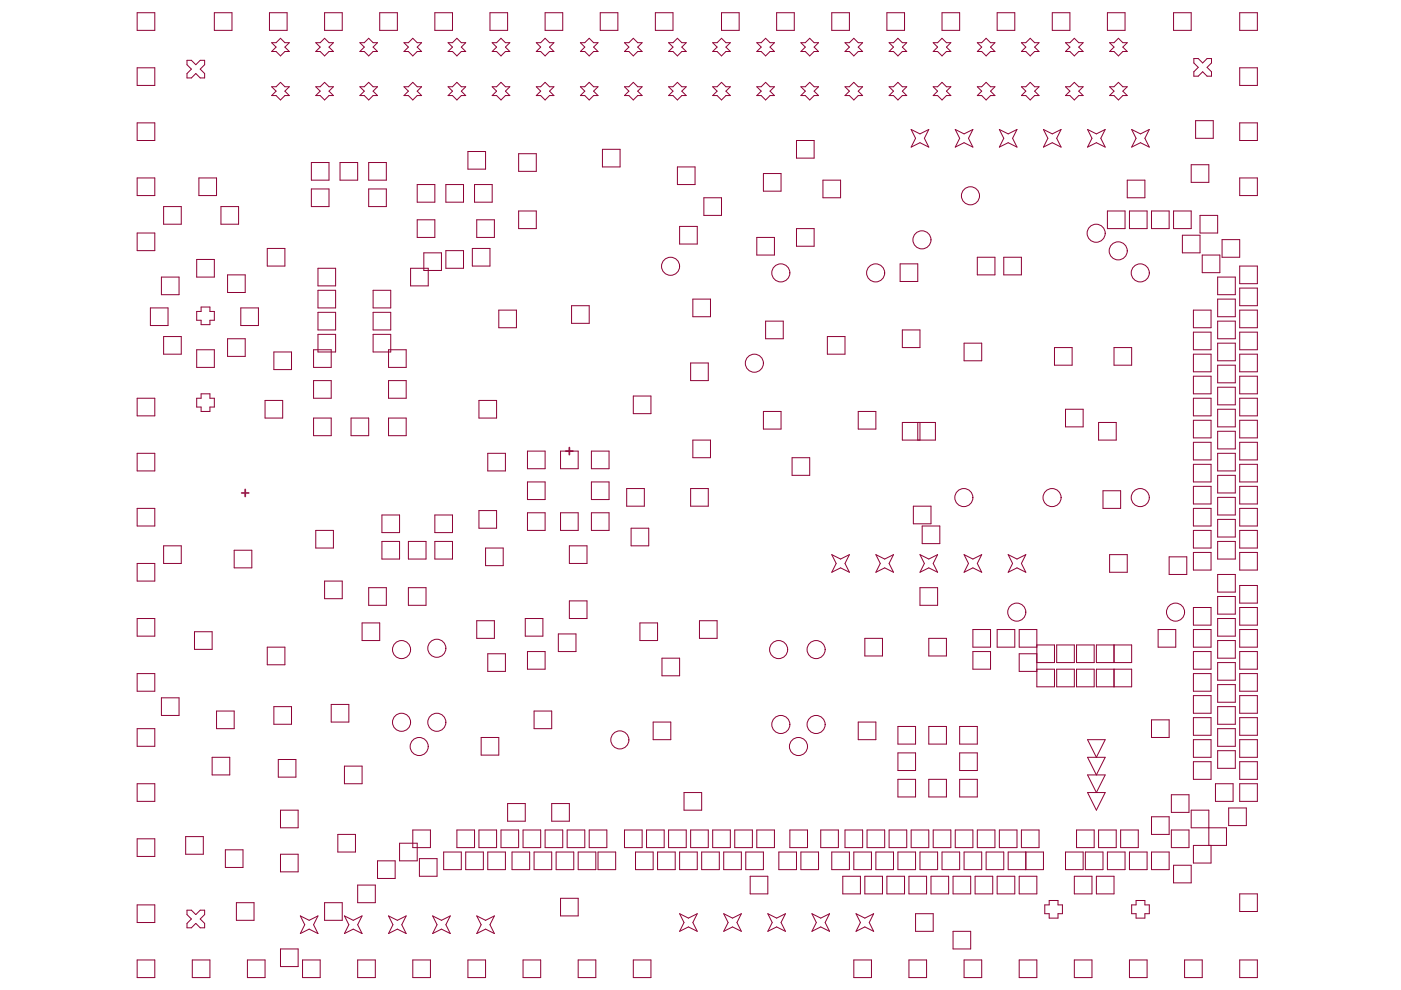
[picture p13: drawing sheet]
<svg xmlns="http://www.w3.org/2000/svg" width="297mm" height="210mm" viewBox="0 0 297 210" stroke-linecap="round" stroke-linejoin="round" font-family="sans-serif">
<path d="M120 95.6h1.5M120.7 94.9v1.5M51.2 104.5h1.5M52 103.8v1.5" fill="none" stroke="#800080" stroke-width=".37"/>
<g fill="none" stroke="#8d0034" stroke-width=".21">
<path d="M29.1 2.7h3.7v3.7h-3.7zM29.1 14.4h3.7v3.7h-3.7zM39.6 12.8h1l.9 .9 1-.9h.9v.9l-.9 1 .9 .9v.9h-.9l-1-.9-.9 .9h-1v-.9l1-.9-1-1zM45.4 2.7h3.8v3.7h-3.8zM57.1 2.7h3.8v3.7h-3.8zM57.6 18.4h.9l1-.9 .9 .9h.9l-.9 .9 .9 1h-.9l-.9 .9-1-.9h-.9l.9-1zM57.6 9.1h.9l1-1 .9 1h.9l-.9 .9 .9 .9h-.9l-.9 1-1-1h-.9l.9-.9zM66.9 9.1h1l.9-1 1 1h.9l-.9 .9 .9 .9h-.9l-1 1-.9-1h-1l1-.9zM66.9 18.4h1l.9-.9 1 .9h.9l-.9 .9 .9 1h-.9l-1 .9-.9-.9h-1l1-1zM68.8 2.7h3.8v3.7h-3.8zM76.3 18.4h.9l1-.9 .9 .9h.9l-.9 .9 .9 1h-.9l-.9 .9-1-.9h-.9l.9-1zM76.3 9.1h.9l1-1 .9 1h.9l-.9 .9 .9 .9h-.9l-.9 1-1-1h-.9l.9-.9z"/>
<path d="M80.5 2.7h3.7v3.7h-3.7zM85.7 18.4h.9l.9-.9 1 .9h.9l-.9 .9 .9 1h-.9l-1 .9-.9-.9h-.9l.9-1zM85.7 9.1h.9l.9-1 1 1h.9l-.9 .9 .9 .9h-.9l-1 1-.9-1h-.9l.9-.9zM92.2 2.7h3.7v3.7h-3.7zM95 18.4h.9l1-.9 .9 .9h.9l-.9 .9 .9 1h-.9l-.9 .9-1-.9h-.9l.9-1zM95 9.1h.9l1-1 .9 1h.9l-.9 .9 .9 .9h-.9l-.9 1-1-1h-.9l.9-.9zM103.9 2.7h3.7v3.7h-3.7zM104.4 18.4h.9l.9-.9 1 .9h.9l-.9 .9 .9 1h-.9l-1 .9-.9-.9h-.9l.9-1zM104.4 9.1h.9l.9-1 1 1h.9l-.9 .9 .9 .9h-.9l-1 1-.9-1h-.9l.9-.9zM113.7 18.4h.9l1-.9 .9 .9h.9l-.9 .9 .9 1h-.9l-.9 .9-1-.9h-.9l.9-1zM113.7 9.1h.9l1-1 .9 1h.9l-.9 .9 .9 .9h-.9l-.9 1-1-1h-.9l.9-.9zM115.6 2.7h3.7v3.7h-3.7z"/>
<path d="M123.1 18.4h.9l.9-.9 1 .9h.9l-.9 .9 .9 1h-.9l-1 .9-.9-.9h-.9l.9-1zM123.1 9.1h.9l.9-1 1 1h.9l-.9 .9 .9 .9h-.9l-1 1-.9-1h-.9l.9-.9zM127.3 2.7h3.7v3.7h-3.7zM132.4 18.4h.9l1-.9 .9 .9h.9l-.9 .9 .9 1h-.9l-.9 .9-1-.9h-.9l.9-1zM132.4 9.1h.9l1-1 .9 1h.9l-.9 .9 .9 .9h-.9l-.9 1-1-1h-.9l.9-.9zM138.9 2.7h3.8v3.7h-3.8zM141.8 18.4h.9l.9-.9 1 .9h.9l-.9 .9 .9 1h-.9l-1 .9-.9-.9h-.9l.9-1zM141.8 9.1h.9l.9-1 1 1h.9l-.9 .9 .9 .9h-.9l-1 1-.9-1h-.9l.9-.9zM151.1 18.4h.9l1-.9 .9 .9h.9l-.9 .9 .9 1h-.9l-.9 .9-1-.9h-.9l.9-1zM151.1 9.1h.9l1-1 .9 1h.9l-.9 .9 .9 .9h-.9l-.9 1-1-1h-.9l.9-.9zM153 2.7h3.7v3.7h-3.7zM160.5 18.4h.9l.9-.9 1 .9h.9l-.9 .9 .9 1h-.9l-1 .9-.9-.9h-.9l.9-1z"/>
<path d="M160.5 9.1h.9l.9-1 1 1h.9l-.9 .9 .9 .9h-.9l-1 1-.9-1h-.9l.9-.9zM164.7 2.7h3.7v3.7h-3.7zM169.8 18.4h.9l1-.9 .9 .9h.9l-.9 .9 .9 1h-.9l-.9 .9-1-.9h-.9l.9-1zM169.8 9.1h.9l1-1 .9 1h.9l-.9 .9 .9 .9h-.9l-.9 1-1-1h-.9l.9-.9zM176.4 2.7h3.7v3.7h-3.7zM179.2 18.4h.9l.9-.9 1 .9h.9l-.9 .9 .9 1h-.9l-1 .9-.9-.9h-.9l.9-1zM179.2 9.1h.9l.9-1 1 1h.9l-.9 .9 .9 .9h-.9l-1 1-.9-1h-.9l.9-.9zM188 2.7h3.8v3.7h-3.8zM188.5 18.4h.9l1-.9 .9 .9h.9l-.9 .9 .9 1h-.9l-.9 .9-1-.9h-.9l.9-1zM188.5 9.1h.9l1-1 .9 1h.9l-.9 .9 .9 .9h-.9l-.9 1-1-1h-.9l.9-.9zM197.9 18.4h.9l.9-.9 1 .9h.9l-.9 .9 .9 1h-.9l-1 .9-.9-.9h-.9l.9-1zM197.9 9.1h.9l.9-1 1 1h.9l-.9 .9 .9 .9h-.9l-1 1-.9-1h-.9l.9-.9z"/>
<path d="M199.7 2.7h3.8v3.7h-3.8zM207.2 18.4h.9l1-.9 .9 .9h.9l-.9 .9 .9 1h-.9l-.9 .9-1-.9h-.9l.9-1zM207.2 9.1h.9l1-1 .9 1h.9l-.9 .9 .9 .9h-.9l-.9 1-1-1h-.9l.9-.9zM211.4 2.7h3.8v3.7h-3.8zM216.6 18.4h.9l.9-.9 1 .9h.9l-.9 .9 .9 1h-.9l-1 .9-.9-.9h-.9l.9-1zM216.6 9.1h.9l.9-1 1 1h.9l-.9 .9 .9 .9h-.9l-1 1-.9-1h-.9l.9-.9zM223.1 2.7h3.7v3.7h-3.7zM225.9 18.4h.9l1-.9 .9 .9h.9l-.9 .9 .9 1h-.9l-.9 .9-1-.9h-.9l.9-1zM225.9 9.1h.9l1-1 .9 1h.9l-.9 .9 .9 .9h-.9l-.9 1-1-1h-.9l.9-.9zM234.8 2.7h3.7v3.7h-3.7zM235.3 18.4h.9l.9-.9 1 .9h.9l-.9 .9 .9 1h-.9l-1 .9-.9-.9h-.9l.9-1zM235.3 9.1h.9l.9-1 1 1h.9l-.9 .9 .9 .9h-.9l-1 1-.9-1h-.9l.9-.9z"/>
<path d="M248.8 2.7h3.8v3.7h-3.8zM253.1 12.4h1l.9 .9 .9-.9h1v.9l-1 1 1 .9v1h-1l-.9-1-.9 1h-1v-1l1-.9-1-1zM262.8 2.7h3.8v3.7h-3.8zM262.8 14.4h3.8v3.7h-3.8zM29.1 26.1h3.7v3.7h-3.7zM29.1 37.7h3.7v3.8h-3.7zM42.2 37.7h3.7v3.8h-3.7zM66 34.5h3.8v3.7h-3.8zM72.1 34.5h3.7v3.7h-3.7zM78.2 34.5h3.7v3.7h-3.7zM88.5 39.1h3.7v3.8h-3.7zM94.5 39.1h3.8v3.8h-3.8z"/>
<path d="M99.2 32.1h3.7v3.8h-3.7zM100.6 39.1h3.8v3.8h-3.8zM110 32.6h3.7v3.7h-3.7zM127.7 31.7h3.8v3.7h-3.8zM143.6 35.4h3.8v3.7h-3.8zM161.9 36.8h3.7v3.7h-3.7zM168.9 29.8h3.7v3.7h-3.7zM174.5 38.2h3.7v3.7h-3.7zM193.2 27.5l1.9 .9 1.8-.9-.9 1.8 .9 1.9-1.8-.9-1.9 .9 .9-1.9zM202.5 27.5l1.9 .9 1.9-.9-1 1.8 1 1.9-1.9-.9-1.9 .9 1-1.9zM211.9 27.5l1.9 .9 1.8-.9-.9 1.8 .9 1.9-1.8-.9-1.9 .9 .9-1.9zM221.2 27.5l1.9 .9 1.9-.9-1 1.8 1 1.9-1.9-.9-1.9 .9 1-1.9z"/>
<path d="M230.6 27.5l1.9 .9 1.8-.9-.9 1.8 .9 1.9-1.8-.9-1.9 .9 .9-1.9zM239 38.2h3.7v3.7h-3.7zM239.9 27.5l1.9 .9 1.9-.9-1 1.8 1 1.9-1.9-.9-1.9 .9 1-1.9zM252.6 34.9h3.7v3.8h-3.7zM253.5 25.6h3.7v3.7h-3.7zM262.8 26.1h3.8v3.7h-3.8zM262.8 37.7h3.8v3.8h-3.8zM29.1 49.4h3.7v3.7h-3.7zM34.2 58.7h3.8v3.8h-3.8zM34.7 43.8h3.7v3.7h-3.7zM41.7 55h3.7v3.7h-3.7zM46.8 43.8h3.8v3.7h-3.8z"/>
<path d="M48.2 58.3h3.8v3.7h-3.8zM56.7 52.7h3.7v3.7h-3.7zM66 40.1h3.8v3.7h-3.8zM67.4 56.9h3.8v3.7h-3.8zM78.2 40.1h3.7v3.7h-3.7zM87.1 56.9h3.7v3.7h-3.7zM88.5 46.6h3.7v3.7h-3.7zM89.9 53.6h3.7v3.7h-3.7zM94.5 53.1h3.8v3.8h-3.8zM100.1 52.7h3.8v3.7h-3.8zM101.1 46.6h3.7v3.7h-3.7zM110 44.7h3.7v3.8h-3.7z"/>
<path d="M144.1 48h3.7v3.7h-3.7zM149.2 41.9h3.8v3.8h-3.8zM160.5 50.3h3.7v3.8h-3.7zM168.9 48.5h3.7v3.7h-3.7zM190.8 55.9h3.8v3.8h-3.8zM207.2 54.5h3.7v3.8h-3.7zM212.8 54.5h3.8v3.8h-3.8zM234.8 44.7h3.7v3.8h-3.7zM239.5 44.7h3.7v3.8h-3.7zM244.1 44.7h3.8v3.8h-3.8zM248.8 44.7h3.8v3.8h-3.8zM250.7 49.9h3.7v3.7h-3.7z"/>
<path d="M254.4 45.7h3.8v3.7h-3.8zM254.9 54.1h3.7v3.7h-3.7zM258.2 58.7h3.7v3.8h-3.7zM259.1 50.8h3.7v3.7h-3.7zM262.8 56.4h3.8v3.7h-3.8zM31.9 65.3h3.7v3.7h-3.7zM34.7 71.4h3.7v3.7h-3.7zM41.7 66h.9v-.9h1.9v.9h.9v1.9h-.9v.9h-1.9v-.9h-.9zM41.7 74.2h3.7v3.7h-3.7zM48.2 71.8h3.8v3.8h-3.8zM51.1 65.3h3.7v3.7h-3.7zM58.1 74.6h3.7v3.8h-3.7z"/>
<path d="M66.5 74.2h3.7v3.7h-3.7zM67.4 61.5h3.8v3.8h-3.8zM67.4 70.9h3.8v3.7h-3.8zM67.4 66.2h3.8v3.8h-3.8zM79.1 61.5h3.7v3.8h-3.7zM79.1 66.2h3.7v3.8h-3.7zM79.1 70.9h3.7v3.7h-3.7zM82.4 74.2h3.7v3.7h-3.7zM105.8 65.8h3.7v3.7h-3.7zM121.2 64.8h3.7v3.8h-3.7zM146.4 77h3.8v3.7h-3.8zM146.9 63.4h3.7v3.8h-3.7z"/>
<path d="M162.3 68.1h3.8v3.7h-3.8zM175.4 71.4h3.8v3.7h-3.8zM191.3 70h3.8v3.7h-3.8zM204.4 72.8h3.7v3.7h-3.7zM223.6 73.7h3.7v3.7h-3.7zM236.2 73.7h3.7v3.7h-3.7zM253 65.8h3.8v3.7h-3.8zM253 70.4h3.8v3.8h-3.8zM253 75.1h3.8v3.7h-3.8zM253 79.8h3.8v3.7h-3.8zM258.2 63.4h3.7v3.8h-3.7zM258.2 68.1h3.7v3.7h-3.7z"/>
<path d="M258.2 72.8h3.7v3.7h-3.7zM258.2 77.4h3.7v3.8h-3.7zM262.8 61.1h3.8v3.7h-3.8zM262.8 65.8h3.8v3.7h-3.8zM262.8 70.4h3.8v3.8h-3.8zM262.8 75.1h3.8v3.7h-3.8zM262.8 79.8h3.8v3.7h-3.8zM29.1 96.1h3.7v3.7h-3.7zM29.1 84.4h3.7v3.8h-3.7zM41.7 84.4h.9v-.9h1.9v.9h.9v1.9h-.9v.9h-1.9v-.9h-.9zM56.2 84.9h3.7v3.7h-3.7zM66.5 80.7h3.7v3.7h-3.7z"/>
<path d="M66.5 88.6h3.7v3.8h-3.7zM74.4 88.6h3.8v3.8h-3.8zM82.4 80.7h3.7v3.7h-3.7zM82.4 88.6h3.7v3.8h-3.7zM101.5 84.9h3.8v3.7h-3.8zM103.4 96.1h3.8v3.7h-3.8zM111.8 95.6h3.8v3.8h-3.8zM118.8 95.6h3.8v3.8h-3.8zM125.4 95.6h3.7v3.8h-3.7zM134.3 84h3.7v3.7h-3.7zM146.9 93.3h3.7v3.7h-3.7zM161.9 87.2h3.7v3.8h-3.7z"/>
<path d="M167.9 97h3.8v3.8h-3.8zM182 87.2h3.7v3.8h-3.7zM191.3 89.6h7v3.7h-7zM194.6 89.6v3.7M195.1 89.6v3.7M225.9 86.8h3.7v3.7h-3.7zM232.9 89.6h3.8v3.7h-3.8zM253 84.4h3.8v3.8h-3.8zM253 89.1h3.8v3.7h-3.8zM253 93.8h3.8v3.7h-3.8zM253 98.4h3.8v3.8h-3.8zM258.2 82.1h3.7v3.7h-3.7z"/>
<path d="M258.2 86.8h3.7v3.7h-3.7zM258.2 91.4h3.7v3.8h-3.7zM258.2 96.1h3.7v3.7h-3.7zM262.8 84.4h3.8v3.8h-3.8zM262.8 89.1h3.8v3.7h-3.8zM262.8 93.8h3.8v3.7h-3.8zM262.8 98.4h3.8v3.8h-3.8zM29.1 107.8h3.7v3.7h-3.7zM29.1 119.5h3.7v3.7h-3.7zM34.7 115.7h3.7v3.8h-3.7zM49.7 116.7h3.7v3.7h-3.7zM66.9 112.5h3.8v3.7h-3.8z"/>
<path d="M81 114.8h3.7v3.7h-3.7zM81 109.2h3.7v3.7h-3.7zM86.6 114.8h3.7v3.7h-3.7zM92.2 114.8h3.7v3.7h-3.7zM92.2 109.2h3.7v3.7h-3.7zM101.5 108.3h3.8v3.7h-3.8zM102.9 116.2h3.8v3.7h-3.8zM111.8 102.2h3.8v3.7h-3.8zM111.8 108.7h3.8v3.8h-3.8zM118.8 108.7h3.8v3.8h-3.8zM120.7 115.7h3.8v3.8h-3.8zM125.4 102.2h3.7v3.7h-3.7z"/>
<path d="M125.4 108.7h3.7v3.8h-3.7zM132.9 103.6h3.7v3.7h-3.7zM133.8 112h3.7v3.7h-3.7zM146.4 103.6h3.8v3.7h-3.8zM176.4 117.6l1.8 .9 1.9-.9-.9 1.9 .9 1.8-1.9-.9-1.8 .9 .9-1.8zM185.7 117.6l1.9 .9 1.8-.9-.9 1.9 .9 1.8-1.8-.9-1.9 .9 .9-1.8zM193.6 107.3h3.8v3.8h-3.8zM195.1 117.6l1.8 .9 1.9-.9-.9 1.9 .9 1.8-1.9-.9-1.8 .9 .9-1.8zM195.5 111.5h3.8v3.8h-3.8zM204.4 117.6l1.9 .9 1.8-.9-.9 1.9 .9 1.8-1.8-.9-1.9 .9 .9-1.8zM213.8 117.6l1.8 .9 1.9-.9-.9 1.9 .9 1.8-1.9-.9-1.8 .9 .9-1.8zM233.9 104.1h3.7v3.7h-3.7z"/>
<path d="M235.3 117.6h3.7v3.7h-3.7zM247.9 118.1h3.7v3.7h-3.7zM253 103.1h3.8v3.8h-3.8zM253 107.8h3.8v3.7h-3.8zM253 112.5h3.8v3.7h-3.8zM253 117.1h3.8v3.8h-3.8zM258.2 100.8h3.7v3.7h-3.7zM258.2 105.5h3.7v3.7h-3.7zM258.2 110.1h3.7v3.8h-3.7zM258.2 114.8h3.7v3.7h-3.7zM262.8 103.1h3.8v3.8h-3.8zM262.8 107.8h3.8v3.7h-3.8z"/>
<path d="M262.8 112.5h3.8v3.7h-3.8zM262.8 117.1h3.8v3.8h-3.8zM29.1 131.1h3.7v3.8h-3.7zM41.2 133.9h3.8v3.8h-3.8zM56.7 137.2h3.7v3.7h-3.7zM68.8 123.2h3.8v3.7h-3.8zM76.8 132.1h3.7v3.7h-3.7zM78.2 124.6h3.7v3.7h-3.7zM86.6 124.6h3.7v3.7h-3.7zM101.1 131.6h3.7v3.7h-3.7zM103.4 138.6h3.8v3.8h-3.8zM111.4 131.1h3.7v3.8h-3.7z"/>
<path d="M111.8 138.1h3.8v3.8h-3.8zM118.4 134.4h3.7v3.7h-3.7zM120.7 127.4h3.8v3.7h-3.8zM135.7 132.1h3.7v3.7h-3.7zM140.4 139.5h3.7v3.8h-3.7zM148.3 131.6h3.7v3.7h-3.7zM183.4 135.3h3.7v3.8h-3.7zM195.1 124.6h3.7v3.7h-3.7zM196.9 135.3h3.8v3.8h-3.8zM206.3 133.5h3.7v3.7h-3.7zM206.3 138.1h3.7v3.8h-3.7zM211.4 133.5h3.8v3.7h-3.8z"/>
<path d="M219.8 136.7h3.8v3.8h-3.8M219.8 137.2h-3.7v-3.7h3.7v12.1h3.8v-3.7h-3.8M219.8 138.6h-3.7v3.8h3.7M224 136.7h3.8v3.8h-3.8zM228.2 136.7h3.8v3.8h-3.8zM232.5 136.7h7.4v3.8h-7.4zM236.2 136.7v3.8M245.5 133.5h3.8v3.7h-3.8zM253 128.8h3.8v3.7h-3.8zM253 133.5h3.8v3.7h-3.8zM253 138.1h3.8v3.8h-3.8zM258.2 121.8h3.7v3.7h-3.7z"/>
<path d="M258.2 126.5h3.7v3.7h-3.7zM258.2 131.1h3.7v3.8h-3.7zM258.2 135.8h3.7v3.7h-3.7zM262.8 128.8h3.8v3.7h-3.8zM262.8 124.1h3.8v3.8h-3.8zM262.8 133.5h3.8v3.7h-3.8zM262.8 138.1h3.8v3.8h-3.8zM29.1 154.5h3.7v3.7h-3.7zM29.1 142.8h3.7v3.8h-3.7zM34.2 148h3.8v3.7h-3.8zM45.9 150.8h3.8v3.7h-3.8zM58.1 149.8h3.7v3.8h-3.7z"/>
<path d="M70.2 149.4h3.8v3.7h-3.8zM102 156.4h3.8v3.7h-3.8zM113.2 150.8h3.8v3.7h-3.8zM138.5 153.1h3.7v3.7h-3.7zM182 153.1h3.7v3.7h-3.7zM190.4 154h3.7v3.8h-3.7zM190.4 159.6h3.7v3.8h-3.7zM196.9 154h3.8v3.8h-3.8zM203.5 154h3.7v3.8h-3.7zM203.5 159.6h3.7v3.8h-3.7zM224 141.9h3.8v3.7h-3.8zM228.2 141.9h3.8v3.7h-3.8z"/>
<path d="M230.6 156.8h3.7l-1.8 3.8zM232.5 141.9h7.4v3.7h-7.4zM236.2 141.9v3.7M244.1 152.6h3.8v3.8h-3.8zM253 142.8h3.8v3.8h-3.8zM253 147.5h3.8v3.7h-3.8zM253 152.2h3.8v3.7h-3.8zM253 156.8h3.8v3.8h-3.8zM258.2 154.5h3.7v3.7h-3.7zM258.2 140.5h3.7v3.7h-3.7zM258.2 145.2h3.7v3.7h-3.7zM258.2 149.8h3.7v3.8h-3.7z"/>
<path d="M258.2 159.2h3.7v3.7h-3.7zM262.8 142.8h3.8v3.8h-3.8zM262.8 147.5h3.8v3.7h-3.8zM262.8 152.2h3.8v3.7h-3.8zM262.8 156.8h3.8v3.8h-3.8zM29.1 166.2h3.7v3.7h-3.7zM29.1 177.8h3.7v3.8h-3.7zM39.4 177.4h3.7v3.7h-3.7zM45 160.6h3.7v3.7h-3.7zM59 161h3.7v3.8h-3.7zM59.5 171.8h3.7v3.7h-3.7zM71.6 176.9h3.8v3.7h-3.8z"/>
<path d="M73 162.4h3.8v3.8h-3.8zM84.7 178.8h3.8v3.7h-3.8zM87.5 176h3.8v3.7h-3.8zM96.9 176h3.7v3.7h-3.7zM101.5 176h3.8v3.7h-3.8zM106.2 176h3.8v3.7h-3.8zM107.6 170.4h3.8v3.7h-3.8zM110.9 176h3.7v3.7h-3.7zM115.6 176h3.7v3.7h-3.7zM117 170.4h3.7v3.7h-3.7zM120.2 176h3.8v3.7h-3.8zM124.9 176h3.8v3.7h-3.8z"/>
<path d="M132.4 176h3.7v3.7h-3.7zM137.1 176h3.7v3.7h-3.7zM141.8 176h3.7v3.7h-3.7zM145 168h3.8v3.8h-3.8zM146.4 176h3.8v3.7h-3.8zM151.1 176h3.7v3.7h-3.7zM155.8 176h3.7v3.7h-3.7zM160.5 176h3.7v3.7h-3.7zM167.5 176h3.7v3.7h-3.7zM174 176h3.8v3.7h-3.8zM179.2 176h3.7v3.7h-3.7zM183.8 176h3.8v3.7h-3.8z"/>
<path d="M188.5 176h3.7v3.7h-3.7zM190.4 165.2h3.7v3.8h-3.7zM193.2 176h3.7v3.7h-3.7zM196.9 165.2h3.8v3.8h-3.8zM197.9 176h3.7v3.7h-3.7zM202.5 176h3.8v3.7h-3.8zM203.5 165.2h3.7v3.8h-3.7zM207.2 176h3.7v3.7h-3.7zM211.9 176h3.7v3.7h-3.7zM216.6 176h3.7v3.7h-3.7zM228.2 176h3.8v3.7h-3.8zM230.6 168h3.7l-1.8 3.8z"/>
<path d="M230.6 160.6h3.7l-1.8 3.7zM230.6 164.3h3.7l-1.8 3.7zM232.9 176h3.8v3.7h-3.8zM237.6 176h3.7v3.7h-3.7zM244.1 173.2h3.8v3.7h-3.8zM248.3 176h3.8v3.7h-3.8zM248.3 168.5h3.8v3.7h-3.8zM253 161.5h3.8v3.7h-3.8zM256.3 179.2v-7.4h-3.7v3.7h7.4v3.7h-7v3.8h3.8v-3.8M257.7 166.2h3.7v3.7h-3.7zM260.5 171.3h3.7v3.7h-3.7zM262.8 161.5h3.8v3.7h-3.8z"/>
<path d="M262.8 166.2h3.8v3.7h-3.8zM29.1 191.9h3.7v3.7h-3.7zM39.6 193h1l.9 .9 1-.9h.9v.9l-.9 .9 .9 1v.9h-.9l-1-.9-.9 .9h-1v-.9l1-1-1-.9zM47.8 180.2h3.7v3.7h-3.7zM50.1 191.4h3.8v3.7h-3.8zM59.5 181.1h3.7v3.8h-3.7zM63.7 194.2l1.8 .9 1.9-.9-.9 1.9 .9 1.8-1.9-.9-1.8 .9 .9-1.8zM68.8 191.4h3.8v3.7h-3.8zM73 194.2l1.9 .9 1.9-.9-1 1.9 1 1.8-1.9-.9-1.9 .9 1-1.8zM75.8 187.7h3.8v3.7h-3.8zM80 182.5h3.8v3.8h-3.8zM82.4 194.2l1.8 .9 1.9-.9-.9 1.9 .9 1.8-1.9-.9-1.8 .9 .9-1.8z"/>
<path d="M88.9 182.1h3.8v3.7h-3.8zM91.7 194.2l1.9 .9 1.9-.9-1 1.9 1 1.8-1.9-.9-1.9 .9 1-1.8zM94.1 180.6h3.7v3.8h-3.7zM98.7 180.6h3.8v3.8h-3.8zM101.1 194.2l1.8 .9 1.9-.9-.9 1.9 .9 1.8-1.9-.9-1.8 .9 .9-1.8zM103.4 180.6h3.8v3.8h-3.8zM108.6 180.6h3.7v3.8h-3.7zM113.2 180.6h3.8v3.8h-3.8zM117.9 180.6h3.7v3.8h-3.7zM118.8 190.5h3.8v3.7h-3.8zM122.6 180.6h3.7v3.8h-3.7zM126.8 180.6h3.7v3.8h-3.7z"/>
<path d="M134.7 180.6h3.8v3.8h-3.8zM139.4 180.6h3.8v3.8h-3.8zM144.1 180.6h3.7v3.8h-3.7zM144.1 193.7l1.9 1 1.8-1-.9 1.9 .9 1.9-1.8-1-1.9 1 .9-1.9zM148.8 180.6h3.7v3.8h-3.7zM153.4 180.6h3.8v3.8h-3.8zM153.4 193.7l1.9 1 1.9-1-1 1.9 1 1.9-1.9-1-1.9 1 1-1.9zM158.1 180.6h3.8v3.8h-3.8zM159.1 185.8h3.7v3.7h-3.7zM162.8 193.7l1.9 1 1.8-1-.9 1.9 .9 1.9-1.8-1-1.9 1 .9-1.9zM165.1 180.6h3.8v3.8h-3.8zM169.8 180.6h3.7v3.8h-3.7z"/>
<path d="M172.1 193.7l1.9 1 1.9-1-1 1.9 1 1.9-1.9-1-1.9 1 1-1.9zM176.4 180.6h3.7v3.8h-3.7zM178.7 185.8h3.7v3.7h-3.7zM181 180.6h3.8v3.8h-3.8zM181.5 193.7l1.9 1 1.8-1-.9 1.9 .9 1.9-1.8-1-1.9 1 .9-1.9zM183.4 185.8h3.7v3.7h-3.7zM185.7 180.6h3.7v3.8h-3.7zM188 185.8h3.8v3.7h-3.8zM190.4 180.6h3.7v3.8h-3.7zM192.7 185.8h3.8v3.7h-3.8zM194.1 193.7h3.8v3.8h-3.8zM195.1 180.6h3.7v3.8h-3.7z"/>
<path d="M197.4 185.8h3.7v3.7h-3.7zM199.7 180.6h3.8v3.8h-3.8zM202.1 185.8h3.7v3.7h-3.7zM202.1 197.5h3.7v3.7h-3.7zM204.4 180.6h3.7v3.8h-3.7zM206.7 185.8h3.8v3.7h-3.8zM209.1 180.6h3.7v3.8h-3.7zM211.4 185.8h3.8v3.7h-3.8zM213.8 180.6h7.4v3.8h-7.4zM216.1 185.8h3.7v3.7h-3.7zM217.5 180.6v3.8M221.5 191.9h.9v-1h1.9v1h1v1.8h-1v1h-1.9v-1h-.9z"/>
<path d="M225.9 180.6h3.7v3.8h-3.7zM227.8 185.8h3.7v3.7h-3.7zM230.1 180.6h3.8v3.8h-3.8zM232.5 185.8h3.7v3.7h-3.7zM234.8 180.6h3.7v3.8h-3.7zM239.5 180.6h3.7v3.8h-3.7zM239.9 191.9h1v-1h1.8v1h1v1.8h-1v1h-1.8v-1h-1zM244.1 180.6h3.8v3.8h-3.8zM248.8 183.5h3.8v3.7h-3.8zM262.8 189.5h3.8v3.8h-3.8zM29.1 203.5h3.7v3.8h-3.7zM40.8 203.5h3.7v3.8h-3.7z"/>
<path d="M52.5 203.5h3.7v3.8h-3.7zM59.5 201.2h3.7v3.7h-3.7zM64.1 203.5h3.8v3.8h-3.8zM75.8 203.5h3.8v3.8h-3.8zM87.5 203.5h3.8v3.8h-3.8zM99.2 203.5h3.7v3.8h-3.7zM110.9 203.5h3.7v3.8h-3.7zM122.6 203.5h3.7v3.8h-3.7zM134.3 203.5h3.7v3.8h-3.7zM181 203.5h3.8v3.8h-3.8zM192.7 203.5h3.8v3.8h-3.8zM204.4 203.5h3.7v3.8h-3.7z"/>
<path d="M216.1 203.5h3.7v3.8h-3.7zM227.8 203.5h3.7v3.8h-3.7zM239.5 203.5h3.7v3.8h-3.7zM251.2 203.5h3.7v3.8h-3.7zM262.8 203.5h3.8v3.8h-3.8z"/>
<circle cx="142.2" cy="56.5" r="1.92"/>
<circle cx="165.6" cy="57.9" r="1.92"/>
<circle cx="185.7" cy="57.9" r="1.92"/>
<circle cx="195.5" cy="50.9" r="1.92"/>
<circle cx="205.8" cy="41.5" r="1.92"/>
<circle cx="232.4" cy="49.5" r="1.92"/>
<circle cx="237.1" cy="53.2" r="1.92"/>
<circle cx="241.8" cy="57.9" r="1.92"/>
<circle cx="159.9" cy="77" r="1.92"/>
<circle cx="204.4" cy="105.5" r="1.92"/>
<circle cx="223.1" cy="105.5" r="1.92"/>
<circle cx="241.8" cy="105.5" r="1.92"/>
<circle cx="85.1" cy="137.7" r="1.92"/>
<circle cx="92.6" cy="137.4" r="1.92"/>
<circle cx="165.1" cy="137.7" r="1.92"/>
<circle cx="173" cy="137.7" r="1.92"/>
<circle cx="215.6" cy="129.8" r="1.92"/>
<circle cx="249.2" cy="129.8" r="1.92"/>
<circle cx="85.1" cy="153.1" r="1.92"/>
<circle cx="88.9" cy="158.3" r="1.92"/>
<circle cx="92.6" cy="153.1" r="1.92"/>
<circle cx="131.4" cy="156.9" r="1.92"/>
<circle cx="165.6" cy="153.6" r="1.92"/>
<circle cx="169.3" cy="158.3" r="1.92"/>
<circle cx="173" cy="153.6" r="1.92"/>
</g>
</svg>
